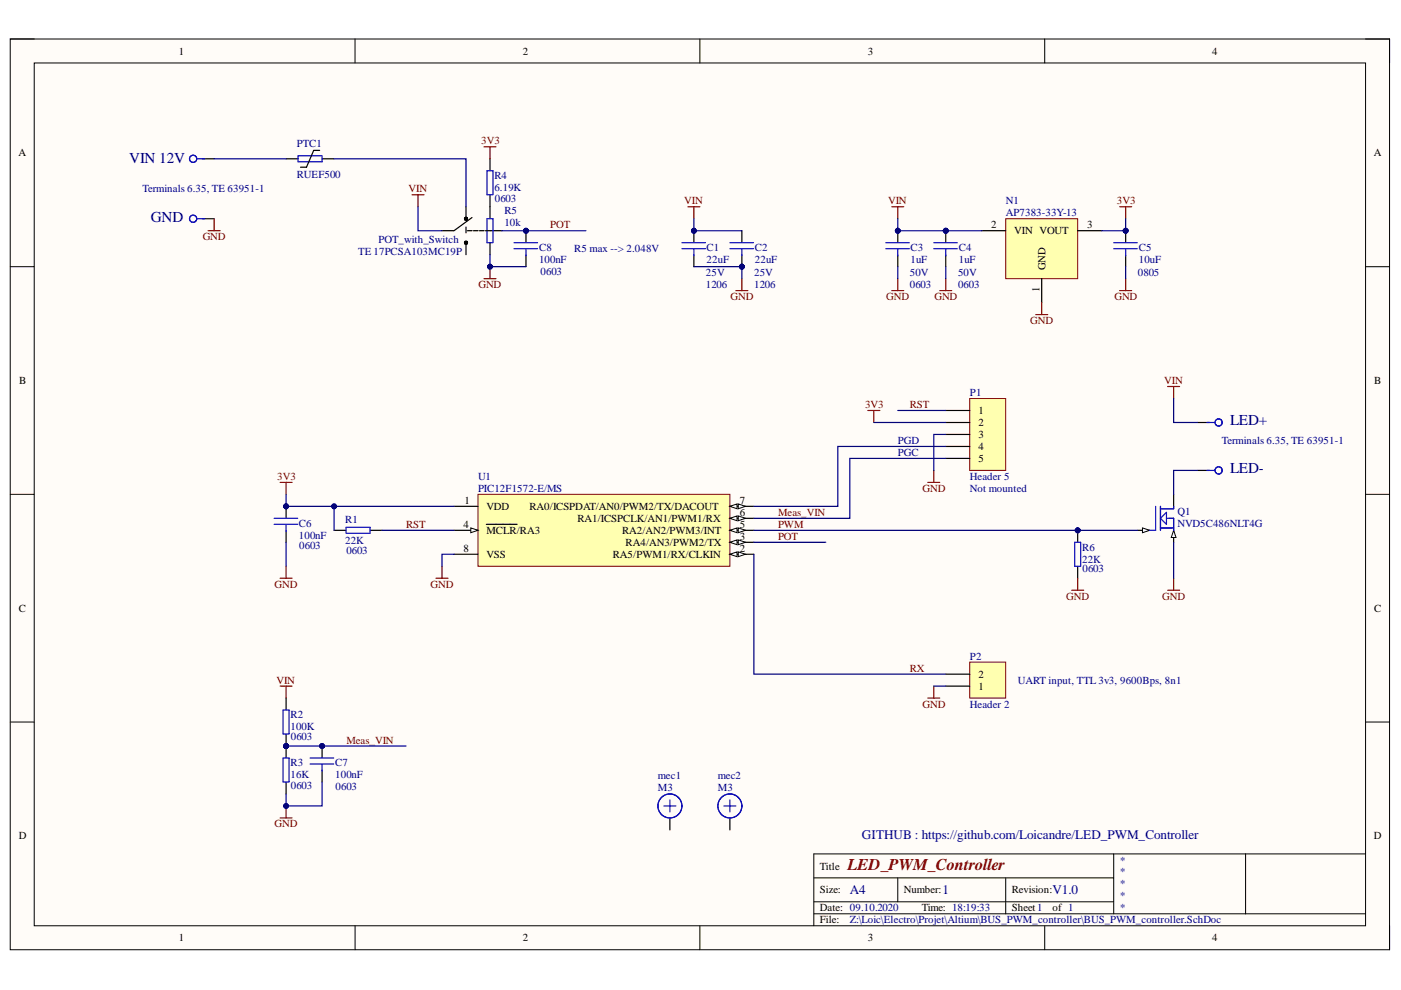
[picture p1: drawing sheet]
<svg xmlns="http://www.w3.org/2000/svg" width="297mm" height="210mm" viewBox="0 0 297 210" stroke-linecap="round" stroke-linejoin="round" font-family="sans-serif">
<defs><g id="words">
<text font-size="3.5" fill="#800000" x="179.7" y="184.4">LED_PWM_Controller</text>
<g font-size="3.2" fill="#000080">
<text x="27.4" y="34.5">VIN 12V</text>
<text x="32" y="47.2">GND</text>
<text x="260.8" y="90.1">LED+</text>
<text x="260.8" y="100.2">LED-</text>
</g>
<g font-size="2.8" fill="#000080">
<text x="182.7" y="177.8">GITHUB : https://github.com/Loicandre/LED_PWM_Controller</text>
<text x="180.2" y="189.6">A4</text>
<text x="199.8" y="189.6">1</text>
<text x="223.2" y="189.6">V1.0</text>
</g>
<g font-size="2.3">
<text x="37.9" y="11.6">1</text>
<text x="110.8" y="11.6">2</text>
<text x="184" y="11.6">3</text>
<text x="257" y="11.6">4</text>
<text x="3.9" y="33.1">A</text>
<text x="291.3" y="33.1">A</text>
<text x="210.1" y="48.3">2</text>
<text x="215" y="49.7">VIN VOUT</text>
<text x="230.5" y="48.3">3</text>
<text x="221.6" y="57.3" transform="rotate(-90 221.6 57.3)">GND</text>
<text x="220.4" y="62" transform="rotate(-90 220.4 62)">1</text>
<text x="4.1" y="81.4">B</text>
<text x="291.4" y="81.4">B</text>
<text x="207.4" y="87.7">1</text>
<text x="207.4" y="90.3">2</text>
<text x="207.4" y="92.9">3</text>
<text x="207.4" y="95.4">4</text>
<text x="207.4" y="98">5</text>
<text x="98.5" y="106.8">1</text>
<text x="156.8" y="106.8">7</text>
<text x="98.3" y="111.9">4</text>
<text x="103.1" y="108.1">VDD</text>
<text x="103.1" y="113.2">MCLR/RA3</text>
<text x="112.3" y="108.1">RA0/ICSPDAT/AN0/PWM2/TX/DACOUT</text>
<text x="122.4" y="110.6">RA1/ICSPCLK/AN1/PWM1/RX</text>
<text x="131.9" y="113.2">RA2/AN2/PWM3/INT</text>
<text x="156.8" y="111.9">5</text>
<text x="156.8" y="109.4">6</text>
<text x="98.3" y="117">8</text>
<text x="103.1" y="118.3">VSS</text>
<text x="129.9" y="118.3">RA5/PWM1/RX/CLKIN</text>
<text x="132.6" y="115.7">RA4/AN3/PWM2/TX</text>
<text x="156.8" y="117">2</text>
<text x="156.8" y="114.4">3</text>
<text x="4" y="129.7">C</text>
<text x="291.4" y="129.7">C</text>
<text x="207.4" y="143.7">2</text>
<text x="207.4" y="146.2">1</text>
<text x="4" y="177.9">D</text>
<text x="291.3" y="177.9">D</text>
<text x="173.8" y="184.4">Title</text>
<text x="173.8" y="189.4">Size:</text>
<text x="191.6" y="189.4">Number:</text>
<text x="214.5" y="189.4">Revision:</text>
<text x="173.8" y="193.2">Date: 09.10.2020</text>
<text x="173.8" y="195.8">File:</text>
<text x="195.4" y="193.2">Time: 18:19:33</text>
<text x="214.5" y="193.2">Sheet1</text>
<text x="223.2" y="193.2">of 1</text>
<text x="37.9" y="199.6">1</text>
<text x="110.8" y="199.6">2</text>
<text x="184" y="199.6">3</text>
<text x="257" y="199.6">4</text>
</g>
<g font-size="2.3" fill="#000080">
<text x="62.9" y="31.1">PTC1</text>
<text x="30.2" y="40.7">Terminals 6.35, TE 63951-1</text>
<text x="62.9" y="37.7">RUEF500</text>
<text x="104.8" y="40.5">6.19K</text>
<text x="104.8" y="38">R4</text>
<text x="104.9" y="42.8">0603</text>
<text x="106.9" y="47.8">10k</text>
<text x="106.9" y="45.3">R5</text>
<text x="213.3" y="43.3">N1</text>
<text x="213.3" y="45.8">AP7383-33Y-13</text>
<text x="80.3" y="51.5">POT_with_Switch</text>
<text x="114.3" y="53.3">C8</text>
<text x="121.7" y="53.5">R5 max --&gt; 2.048V</text>
<text x="149.8" y="53.3">C1</text>
<text x="160.1" y="53.3">C2</text>
<text x="193.1" y="53.3">C3</text>
<text x="203.3" y="53.3">C4</text>
<text x="241.4" y="53.3">C5</text>
<text x="76" y="54">TE 17PCSA103MC19P</text>
<text x="114.3" y="55.8">100nF</text>
<text x="114.6" y="58.3">0603</text>
<text x="149.7" y="58.6">25V</text>
<text x="149.8" y="55.8">22uF</text>
<text x="159.9" y="58.6">25V</text>
<text x="160.1" y="55.8">22uF</text>
<text x="192.9" y="58.6">50V</text>
<text x="193.1" y="55.8">1uF</text>
<text x="203.1" y="58.6">50V</text>
<text x="203.3" y="55.8">1uF</text>
<text x="241.3" y="58.6">0805</text>
<text x="241.4" y="55.8">10uF</text>
<text x="149.7" y="61.1">1206</text>
<text x="159.9" y="61.1">1206</text>
<text x="192.9" y="61.1">0603</text>
<text x="203.1" y="61.1">0603</text>
<text x="205.7" y="83.9">P1</text>
<text x="190.3" y="94.2">PGD</text>
<text x="259" y="94.2">Terminals 6.35, TE 63951-1</text>
<text x="101.3" y="101.8">U1</text>
<text x="190.3" y="96.7">PGC</text>
<text x="205.7" y="101.8">Header 5</text>
<text x="101.3" y="104.3">PIC12F1572-E/MS</text>
<text x="205.7" y="104.3">Not mounted</text>
<text x="63.4" y="111.7">C6</text>
<text x="73.2" y="111">R1</text>
<text x="249.6" y="109.1">Q1</text>
<text x="249.6" y="111.7">NVD5C486NLT4G</text>
<text x="63.4" y="114.2">100nF</text>
<text x="63.4" y="116.5">0603</text>
<text x="73.2" y="115.4">22K</text>
<text x="73.4" y="117.5">0603</text>
<text x="229.4" y="119.3">22K</text>
<text x="229.4" y="116.7">R6</text>
<text x="229.5" y="121.3">0603</text>
<text x="205.7" y="139.9">P2</text>
<text x="215.8" y="145">UART input, TTL 3v3, 9600Bps, 8n1</text>
<text x="61.6" y="154.9">100K</text>
<text x="61.6" y="152.3">R2</text>
<text x="205.7" y="150">Header 2</text>
<text x="61.7" y="156.9">0603</text>
<text x="61.6" y="165">16K</text>
<text x="61.6" y="162.5">R3</text>
<text x="61.7" y="167.3">0603</text>
<text x="71.1" y="165">100nF</text>
<text x="71.1" y="162.5">C7</text>
<text x="71.1" y="167.5">0603</text>
<text x="139.5" y="165.3">mec1</text>
<text x="139.5" y="167.8">M3</text>
<text x="152.2" y="165.3">mec2</text>
<text x="152.2" y="167.8">M3</text>
<text x="237.4" y="183.1">*</text>
<text x="237.4" y="185.6">*</text>
<text x="237.4" y="188.2">*</text>
<text x="237.4" y="190.7">*</text>
<text x="180.2" y="195.8">Z:\Loic\Electro\Projet\Altium\BUS_PWM_controller\BUS_PWM_controller.SchDoc</text>
<text x="237.4" y="193.2">*</text>
</g>
<g font-size="2.3" fill="#800000">
<text x="102" y="30.6">3V3</text>
<text x="86.6" y="40.7">VIN</text>
<text x="145.1" y="43.3">VIN</text>
<text x="188.3" y="43.3">VIN</text>
<text x="236.8" y="43.3">3V3</text>
<text x="43" y="51">GND</text>
<text x="116.7" y="48.3">POT</text>
<text x="101.4" y="61.1">GND</text>
<text x="154.9" y="63.6">GND</text>
<text x="187.9" y="63.6">GND</text>
<text x="198.1" y="63.6">GND</text>
<text x="236.3" y="63.6">GND</text>
<text x="218.4" y="68.7">GND</text>
<text x="246.9" y="81.4">VIN</text>
<text x="183.4" y="86.5">3V3</text>
<text x="192.9" y="86.5">RST</text>
<text x="58.8" y="101.8">3V3</text>
<text x="195.6" y="104.3">GND</text>
<text x="86.1" y="111.9">RST</text>
<text x="165" y="111.9">PWM</text>
<text x="165" y="109.4">Meas_VIN</text>
<text x="165" y="114.4">POT</text>
<text x="58.2" y="124.6">GND</text>
<text x="91.3" y="124.6">GND</text>
<text x="226" y="127.1">GND</text>
<text x="246.4" y="127.1">GND</text>
<text x="192.9" y="142.4">RX</text>
<text x="58.6" y="145">VIN</text>
<text x="195.6" y="150">GND</text>
<text x="73.4" y="157.6">Meas_VIN</text>
<text x="58.2" y="175.4">GND</text>
</g>
</g></defs>
<path d="M2.2 8.3h292.4v193.1h-292.4z" fill-rule="evenodd" fill="#fffcf8"/>
<path d="M2.2 8.3h292.4v193.1h-292.4z" fill="none" stroke="#000" stroke-width=".21"/>
<path d="M7.3 13.4h282.2v182.9h-282.2z" fill-rule="evenodd" fill="#fffcf8"/>
<g fill="none" stroke="#000" stroke-width=".21">
<path d="M2.2 8.3h5.1M7.3 13.4h282.2v182.9h-282.2zM75.3 8.3v5M148.4 8.3v5M221.5 8.3v5.1M289.5 8.3h5.1v5.1M2.2 56.5h5.1M289.5 56.5h5.1M2.2 104.8h5.1M289.5 104.8h5.1M2.2 153.1h5.1M289.5 153.1h5.1"/>
<path d="M75.3 196.3v5.1M148.4 196.3v5.1M172.5 186.1h63.6M172.5 193.7h117M172.5 191.2h63.6M190.3 186.1v5.1M213.2 186.1v7.6M221.5 196.3v5.1M236.1 181v12.7M264.1 181v12.7M289.5 181h-117v15.3M294.6 196.3v5.1"/>
</g>
<path d="M101.3 104.8h53.4v15.3h-53.4z" fill-rule="evenodd" fill="#ffffb0"/>
<path d="M101.3 104.8h53.4v15.3h-53.4z" fill="none" stroke="#800000" stroke-width=".21"/>
<path d="M96.3 107.4h5M154.7 117.5h5.1" fill="none" stroke="#000" stroke-width=".25"/>
<path d="M154.7 117.5l1.6-.5v1z" fill="#f8fcff"/>
<path d="M154.7 117.5l1.6-.5v1z" fill="none" stroke="#000" stroke-width=".21"/>
<path d="M156.5 117l1.6 .5-1.6 .5z" fill="#f8fcff"/>
<path d="M156.5 117l1.6 .5-1.6 .5z" fill="none" stroke="#000" stroke-width=".21"/>
<path d="M154.7 115h5.1" fill="none" stroke="#000" stroke-width=".25"/>
<path d="M154.7 115l1.6-.5v1z" fill="#f8fcff"/>
<path d="M154.7 115l1.6-.5v1z" fill="none" stroke="#000" stroke-width=".21"/>
<path d="M156.5 114.5l1.6 .5-1.6 .5z" fill="#f8fcff"/>
<path d="M156.5 114.5l1.6 .5-1.6 .5z" fill="none" stroke="#000" stroke-width=".21"/>
<path d="M96.3 112.4h5" fill="none" stroke="#000" stroke-width=".25"/>
<path d="M99.8 111.9l1.5 .5-1.5 .5z" fill="#f8fcff"/>
<path d="M99.8 111.9l1.5 .5-1.5 .5z" fill="none" stroke="#000" stroke-width=".21"/>
<path d="M103.1 111.2h6.5M154.7 112.4h5.1" fill="none" stroke="#000" stroke-width=".25"/>
<path d="M154.7 112.4l1.6-.5v1z" fill="#f8fcff"/>
<path d="M154.7 112.4l1.6-.5v1z" fill="none" stroke="#000" stroke-width=".21"/>
<path d="M156.5 111.9l1.6 .5-1.6 .5z" fill="#f8fcff"/>
<path d="M156.5 111.9l1.6 .5-1.6 .5z" fill="none" stroke="#000" stroke-width=".21"/>
<path d="M154.7 109.9h5.1" fill="none" stroke="#000" stroke-width=".25"/>
<path d="M154.7 109.9l1.6-.5v1z" fill="#f8fcff"/>
<path d="M154.7 109.9l1.6-.5v1z" fill="none" stroke="#000" stroke-width=".21"/>
<path d="M156.5 109.4l1.6 .5-1.6 .5z" fill="#f8fcff"/>
<path d="M156.5 109.4l1.6 .5-1.6 .5z" fill="none" stroke="#000" stroke-width=".21"/>
<path d="M154.7 107.4h5.1" fill="none" stroke="#000" stroke-width=".25"/>
<path d="M154.7 107.4l1.6-.6v1.1z" fill="#f8fcff"/>
<path d="M154.7 107.4l1.6-.6v1.1z" fill="none" stroke="#000" stroke-width=".21"/>
<path d="M156.5 106.8l1.6 .6-1.6 .5z" fill="#f8fcff"/>
<path d="M156.5 106.8l1.6 .6-1.6 .5z" fill="none" stroke="#000" stroke-width=".21"/>
<path d="M60.7 33.7h2.5M67.8 31.9h-1.3l-1.5 3.6h-1.3M68.3 33.7h2.5M96.3 117.5h5M241.2 112.4h2.5" fill="none" stroke="#000" stroke-width=".25"/>
<path d="M68.2 33h-5v1.3h5.1v-1.3" fill="none" stroke="#00f" stroke-width=".25"/>
<path d="M242.2 111.9l1.5 .5-1.5 .5z" fill="#f8fcff"/>
<path d="M242.2 111.9l1.5 .5-1.5 .5z" fill="none" stroke="#000" stroke-width=".21"/>
<path d="M248.8 104.8v2.6M248.8 112.4v2.6" fill="none" stroke="#000" stroke-width=".25"/>
<path d="M248.8 112.4l.5 1.6h-1z" fill="#f8fcff"/>
<path d="M248.8 112.4l.5 1.6h-1z" fill="none" stroke="#000" stroke-width=".21"/>
<path d="M245 107.4v5h-1.3M246 107.4v5M246 111.9h2.8M246 109.9l1.3-1.3v2.6zM247.3 109.9h1.5v2.5M248.8 107.4v.5h-2.8" fill="none" stroke="#00f" stroke-width=".25"/>
<path d="M213.2 46.4h15.3v12.7h-15.3z" fill-rule="evenodd" fill="#ffffb0"/>
<path d="M213.2 46.4h15.3v12.7h-15.3z" fill="none" stroke="#800000" stroke-width=".21"/>
<path d="M208.2 48.9h5M220.9 59.1v5.1M228.5 48.9h5.1" fill="none" stroke="#000" stroke-width=".25"/>
<path d="M205.6 140.4h7.6v7.6h-7.6z" fill-rule="evenodd" fill="#ffffb0"/>
<path d="M205.6 140.4h7.6v7.6h-7.6z" fill="none" stroke="#800000" stroke-width=".21"/>
<g fill="none" stroke="#000" stroke-width=".25">
<path d="M42.9 33.7h2.5M42.9 46.4h2.5M93.7 48.9h2.5M98.8 43.8v2.5M98.8 48.2v1.2M98.8 51.5v2.5M99.1 48.9h1M100.1 46.1l-3.8 2.8M100.3 48.9h1M101.6 48.9h1M102.9 48.9h3.5M103.9 43.8v2.5"/>
<path d="M103.9 51.5v2.5M253.9 99.7h2.5M253.9 89.6h2.5M70.8 112.4h2.5M78.5 112.4h2.5M200.5 145.5h5.1M200.5 142.9h5.1"/>
</g>
<g fill="none" stroke="#00f" stroke-width=".25">
<path d="M41.7 33.7h1.7M41.7 46.4h1.7M104.5 51.4v-5h-1.2v5.1h1.2M255.9 99.7h1.7M255.9 89.6h1.7M73.4 113.1v-1.3h5.1v1.3h-5"/>
<circle cx="40.9" cy="33.7" r=".76"/>
<circle cx="40.9" cy="46.4" r=".76"/>
<circle cx="258.4" cy="99.7" r=".76"/>
<circle cx="258.4" cy="89.6" r=".76"/>
</g>
<g fill="none" stroke="#000" stroke-width=".76">
<path d="M98.9 51.5h.1M98.8 51.5h.1"/>
<circle cx="98.8" cy="46.4" r=".05"/>
</g>
<g fill="none" stroke="#800000" stroke-width=".25">
<path d="M44.1 48.9h2.6M45.4 46.4v2.5M87.4 41.3h2.5M88.6 41.3v2.5M189.1 43.8h2.5M190.3 43.8v2.6M237.4 43.8h2.5M238.7 43.8v2.6M247.6 81.9h2.5M248.8 81.9v2.6M59.4 102.3h2.5M60.7 102.3v2.5"/>
<path d="M92.4 122.6h2.6M93.7 120.1v2.5M247.6 125.1h2.5M248.8 122.6v2.5M196.7 148h2.5M198 145.5v2.5"/>
</g>
<circle cx="60.7" cy="107.4" r=".51" fill="#000080"/>
<circle cx="60.7" cy="107.4" r=".51" fill="none" stroke="#000080" stroke-width=".21"/>
<path d="M60.7 107.4v2.5" fill="none" stroke="#000" stroke-width=".25"/>
<circle cx="60.7" cy="107.4" r=".51" fill="#000080"/>
<circle cx="60.7" cy="107.4" r=".51" fill="none" stroke="#000080" stroke-width=".21"/>
<path d="M60.7 112.5v2.5" fill="none" stroke="#000" stroke-width=".25"/>
<path d="M58.1 109.9h5M58.1 111.2h5M60.7 111.2v1.5" fill="none" stroke="#00f" stroke-width=".25"/>
<path d="M59.4 122.6h2.5M60.7 120.1v2.5" fill="none" stroke="#800000" stroke-width=".25"/>
<circle cx="238.7" cy="48.9" r=".51" fill="#000080"/>
<circle cx="238.7" cy="48.9" r=".51" fill="none" stroke="#000080" stroke-width=".21"/>
<path d="M238.7 48.9v2.5" fill="none" stroke="#000" stroke-width=".25"/>
<circle cx="238.7" cy="48.9" r=".51" fill="#000080"/>
<circle cx="238.7" cy="48.9" r=".51" fill="none" stroke="#000080" stroke-width=".21"/>
<path d="M238.7 54v2.5" fill="none" stroke="#000" stroke-width=".25"/>
<path d="M236.1 51.5h5M236.1 52.7h5M238.7 52.7v1.5" fill="none" stroke="#00f" stroke-width=".25"/>
<path d="M219.6 66.7h2.5M220.9 64.2v2.5" fill="none" stroke="#800000" stroke-width=".25"/>
<circle cx="190.3" cy="48.9" r=".51" fill="#000080"/>
<circle cx="190.3" cy="48.9" r=".51" fill="none" stroke="#000080" stroke-width=".21"/>
<path d="M190.3 48.9v2.5" fill="none" stroke="#000" stroke-width=".25"/>
<circle cx="190.3" cy="48.9" r=".51" fill="#000080"/>
<circle cx="190.3" cy="48.9" r=".51" fill="none" stroke="#000080" stroke-width=".21"/>
<path d="M190.3 54v2.5" fill="none" stroke="#000" stroke-width=".25"/>
<path d="M187.8 51.5h5M187.8 52.7h5M190.3 52.7v1.5" fill="none" stroke="#00f" stroke-width=".25"/>
<circle cx="200.5" cy="48.9" r=".51" fill="#000080"/>
<circle cx="200.5" cy="48.9" r=".51" fill="none" stroke="#000080" stroke-width=".21"/>
<path d="M200.5 48.9v2.5" fill="none" stroke="#000" stroke-width=".25"/>
<circle cx="200.5" cy="48.9" r=".51" fill="#000080"/>
<circle cx="200.5" cy="48.9" r=".51" fill="none" stroke="#000080" stroke-width=".21"/>
<path d="M200.5 54v2.5" fill="none" stroke="#000" stroke-width=".25"/>
<path d="M198 51.5h5M198 52.7h5M200.5 52.7v1.5" fill="none" stroke="#00f" stroke-width=".25"/>
<path d="M190.3 59.1v2.5M200.5 59.1v2.5M238.7 59.1v2.5M189.1 61.6h2.5M199.2 61.6h2.6M237.4 61.6h2.5" fill="none" stroke="#800000" stroke-width=".25"/>
<circle cx="147.1" cy="48.9" r=".51" fill="#000080"/>
<circle cx="147.1" cy="48.9" r=".51" fill="none" stroke="#000080" stroke-width=".21"/>
<path d="M147.1 48.9v2.5" fill="none" stroke="#000" stroke-width=".25"/>
<circle cx="147.1" cy="48.9" r=".51" fill="#000080"/>
<circle cx="147.1" cy="48.9" r=".51" fill="none" stroke="#000080" stroke-width=".21"/>
<path d="M147.1 54v2.5" fill="none" stroke="#000" stroke-width=".25"/>
<path d="M144.6 51.5h5M144.6 52.7h5M147.1 52.7v1.5" fill="none" stroke="#00f" stroke-width=".25"/>
<path d="M102.6 59.1h2.6M103.9 56.5v2.6M145.8 43.8h2.6M147.1 43.8v2.6" fill="none" stroke="#800000" stroke-width=".25"/>
<circle cx="103.9" cy="56.5" r=".51" fill="#000080"/>
<circle cx="103.9" cy="56.5" r=".51" fill="none" stroke="#000080" stroke-width=".21"/>
<path d="M103.9 33.7v2.5M103.9 41.3v2.5" fill="none" stroke="#000" stroke-width=".25"/>
<path d="M104.5 41.2v-5h-1.2v5.1h1.2" fill="none" stroke="#00f" stroke-width=".25"/>
<path d="M102.6 31.1h2.6M103.9 31.1v2.6" fill="none" stroke="#800000" stroke-width=".25"/>
<circle cx="60.7" cy="158.2" r=".51" fill="#000080"/>
<circle cx="60.7" cy="158.2" r=".51" fill="none" stroke="#000080" stroke-width=".21"/>
<path d="M60.7 148v2.5M60.7 155.7v2.5" fill="none" stroke="#000" stroke-width=".25"/>
<circle cx="60.7" cy="158.2" r=".51" fill="#000080"/>
<circle cx="60.7" cy="158.2" r=".51" fill="none" stroke="#000080" stroke-width=".21"/>
<path d="M61.3 155.6v-5.1h-1.3v5.1h1.3" fill="none" stroke="#00f" stroke-width=".25"/>
<circle cx="60.7" cy="158.2" r=".51" fill="#000080"/>
<circle cx="60.7" cy="158.2" r=".51" fill="none" stroke="#000080" stroke-width=".21"/>
<path d="M60.7 158.2v2.5" fill="none" stroke="#000" stroke-width=".25"/>
<circle cx="60.7" cy="158.2" r=".51" fill="#000080"/>
<circle cx="60.7" cy="158.2" r=".51" fill="none" stroke="#000080" stroke-width=".21"/>
<path d="M60.7 165.8v2.5" fill="none" stroke="#000" stroke-width=".25"/>
<path d="M61.3 165.7v-5h-1.3v5.1h1.3" fill="none" stroke="#00f" stroke-width=".25"/>
<circle cx="68.3" cy="158.2" r=".51" fill="#000080"/>
<circle cx="68.3" cy="158.2" r=".51" fill="none" stroke="#000080" stroke-width=".21"/>
<path d="M68.3 158.2v2.5" fill="none" stroke="#000" stroke-width=".25"/>
<circle cx="68.3" cy="158.2" r=".51" fill="#000080"/>
<circle cx="68.3" cy="158.2" r=".51" fill="none" stroke="#000080" stroke-width=".21"/>
<path d="M68.3 163.3v2.5" fill="none" stroke="#000" stroke-width=".25"/>
<path d="M65.7 160.7h5.1M65.7 162h5.1M68.3 162v1.5" fill="none" stroke="#00f" stroke-width=".25"/>
<path d="M59.4 173.4h2.5M60.7 170.9v2.5" fill="none" stroke="#800000" stroke-width=".25"/>
<circle cx="60.7" cy="170.9" r=".51" fill="#000080"/>
<circle cx="60.7" cy="170.9" r=".51" fill="none" stroke="#000080" stroke-width=".21"/>
<path d="M59.4 145.5h2.5M60.7 145.5v2.5" fill="none" stroke="#800000" stroke-width=".25"/>
<path d="M205.6 84.5h7.6v15.2h-7.6z" fill-rule="evenodd" fill="#ffffb0"/>
<path d="M205.6 84.5h7.6v15.2h-7.6z" fill="none" stroke="#800000" stroke-width=".21"/>
<path d="M200.5 87h5.1M200.5 89.6h5.1M200.5 92.1h5.1M200.5 94.7h5.1M200.5 97.2h5.1" fill="none" stroke="#000" stroke-width=".25"/>
<path d="M184 87h2.5M185.3 87v2.6M198 99.7v2.6M196.7 102.3h2.5" fill="none" stroke="#800000" stroke-width=".25"/>
<circle cx="157.3" cy="56.5" r=".51" fill="#000080"/>
<circle cx="157.3" cy="56.5" r=".51" fill="none" stroke="#000080" stroke-width=".21"/>
<path d="M157.3 48.9v2.5M157.3 54v2.5" fill="none" stroke="#000" stroke-width=".25"/>
<circle cx="157.3" cy="56.5" r=".51" fill="#000080"/>
<circle cx="157.3" cy="56.5" r=".51" fill="none" stroke="#000080" stroke-width=".21"/>
<path d="M154.7 51.5h5.1M154.7 52.7h5.1M157.3 52.7v1.5" fill="none" stroke="#00f" stroke-width=".25"/>
<path d="M157.3 59.1v2.5M156 61.6h2.6" fill="none" stroke="#800000" stroke-width=".25"/>
<circle cx="228.5" cy="112.4" r=".51" fill="#000080"/>
<circle cx="228.5" cy="112.4" r=".51" fill="none" stroke="#000080" stroke-width=".21"/>
<path d="M228.5 112.4v2.5" fill="none" stroke="#000" stroke-width=".25"/>
<circle cx="228.5" cy="112.4" r=".51" fill="#000080"/>
<circle cx="228.5" cy="112.4" r=".51" fill="none" stroke="#000080" stroke-width=".21"/>
<path d="M228.5 120.1v2.5" fill="none" stroke="#000" stroke-width=".25"/>
<path d="M229.1 120v-5h-1.2v5.1h1.2" fill="none" stroke="#00f" stroke-width=".25"/>
<path d="M227.2 125.1h2.6M228.5 122.6v2.5" fill="none" stroke="#800000" stroke-width=".25"/>
<circle cx="111.5" cy="48.9" r=".51" fill="#000080"/>
<circle cx="111.5" cy="48.9" r=".51" fill="none" stroke="#000080" stroke-width=".21"/>
<path d="M111.5 48.9v2.5" fill="none" stroke="#000" stroke-width=".25"/>
<circle cx="111.5" cy="48.9" r=".51" fill="#000080"/>
<circle cx="111.5" cy="48.9" r=".51" fill="none" stroke="#000080" stroke-width=".21"/>
<path d="M111.5 54v2.5M142 173.4v2.6M154.8 173.4v2.6" fill="none" stroke="#000" stroke-width=".25"/>
<g fill="none" stroke="#00f" stroke-width=".25">
<path d="M109 51.5h5M109 52.7h5M111.5 52.7v1.5M140.8 170.9h2.5M142 169.6v2.5M153.5 170.9h2.5M154.7 169.6v2.5"/>
<circle cx="142" cy="170.9" r="2.54"/>
<circle cx="154.7" cy="170.9" r="2.54"/>
</g>
<path d="M45.4 33.7h15.3M70.8 33.7h28v10.1M68.3 165.8v5.1h-7.6v-2.6" fill="none" stroke="#000080" stroke-width=".25"/>
<circle cx="60.7" cy="170.9" r=".51" fill="#000080"/>
<circle cx="60.7" cy="170.9" r=".51" fill="none" stroke="#000080" stroke-width=".21"/>
<path d="M60.7 158.2h25.4" fill="none" stroke="#000080" stroke-width=".25"/>
<circle cx="60.7" cy="158.2" r=".51" fill="#000080"/>
<circle cx="60.7" cy="158.2" r=".51" fill="none" stroke="#000080" stroke-width=".21"/>
<circle cx="68.3" cy="158.2" r=".51" fill="#000080"/>
<circle cx="68.3" cy="158.2" r=".51" fill="none" stroke="#000080" stroke-width=".21"/>
<path d="M60.7 104.8v2.6h35.6" fill="none" stroke="#000080" stroke-width=".25"/>
<circle cx="60.7" cy="107.4" r=".51" fill="#000080"/>
<circle cx="60.7" cy="107.4" r=".51" fill="none" stroke="#000080" stroke-width=".21"/>
<circle cx="70.8" cy="107.4" r=".51" fill="#000080"/>
<circle cx="70.8" cy="107.4" r=".51" fill="none" stroke="#000080" stroke-width=".21"/>
<path d="M88.6 43.8v5.1h5.1M103.9 54v2.5h7.6M81 112.4h15.3M96.3 117.5h-2.6v2.6" fill="none" stroke="#000080" stroke-width=".25"/>
<circle cx="103.9" cy="56.5" r=".51" fill="#000080"/>
<circle cx="103.9" cy="56.5" r=".51" fill="none" stroke="#000080" stroke-width=".21"/>
<path d="M106.4 48.9h17.8" fill="none" stroke="#000080" stroke-width=".25"/>
<circle cx="111.5" cy="48.9" r=".51" fill="#000080"/>
<circle cx="111.5" cy="48.9" r=".51" fill="none" stroke="#000080" stroke-width=".21"/>
<path d="M147.1 56.5h10.2v2.6" fill="none" stroke="#000080" stroke-width=".25"/>
<circle cx="157.3" cy="56.5" r=".51" fill="#000080"/>
<circle cx="157.3" cy="56.5" r=".51" fill="none" stroke="#000080" stroke-width=".21"/>
<path d="M147.1 46.4v2.5h10.2" fill="none" stroke="#000080" stroke-width=".25"/>
<circle cx="147.1" cy="48.9" r=".51" fill="#000080"/>
<circle cx="147.1" cy="48.9" r=".51" fill="none" stroke="#000080" stroke-width=".21"/>
<path d="M159.8 117.5v25.4h40.7M159.8 112.4h81.4M159.8 115h15.3" fill="none" stroke="#000080" stroke-width=".25"/>
<circle cx="228.5" cy="112.4" r=".51" fill="#000080"/>
<circle cx="228.5" cy="112.4" r=".51" fill="none" stroke="#000080" stroke-width=".21"/>
<path d="M190.3 46.4v2.5h10.2M185.3 89.6h15.2M190.3 87h10.2M200.5 97.2h-20.3v12.7h-20.4M200.5 94.7h-22.9v12.7h-17.8" fill="none" stroke="#000080" stroke-width=".25"/>
<circle cx="190.3" cy="48.9" r=".51" fill="#000080"/>
<circle cx="190.3" cy="48.9" r=".51" fill="none" stroke="#000080" stroke-width=".21"/>
<circle cx="200.5" cy="48.9" r=".51" fill="#000080"/>
<circle cx="200.5" cy="48.9" r=".51" fill="none" stroke="#000080" stroke-width=".21"/>
<path d="M200.5 48.9h7.7M200.5 92.1h-2.5v7.6M198 145.5h2.5" fill="none" stroke="#000080" stroke-width=".25"/>
<circle cx="200.5" cy="48.9" r=".51" fill="#000080"/>
<circle cx="200.5" cy="48.9" r=".51" fill="none" stroke="#000080" stroke-width=".21"/>
<path d="M238.7 46.4v2.5h-5.1" fill="none" stroke="#000080" stroke-width=".25"/>
<circle cx="238.7" cy="48.9" r=".51" fill="#000080"/>
<circle cx="238.7" cy="48.9" r=".51" fill="none" stroke="#000080" stroke-width=".21"/>
<path d="M248.8 84.5v5.1h5.1M253.9 99.7h-5.1v5.1M60.7 115v5.1M70.8 107.4v5" fill="none" stroke="#000080" stroke-width=".25"/>
<circle cx="70.8" cy="107.4" r=".51" fill="#000080"/>
<circle cx="70.8" cy="107.4" r=".51" fill="none" stroke="#000080" stroke-width=".21"/>
<path d="M190.3 56.5v2.6M200.5 56.5v2.6M238.7 56.5v2.6M248.8 115v7.6" fill="none" stroke="#000080" stroke-width=".25"/>
<use href="#words"/>
</svg>
